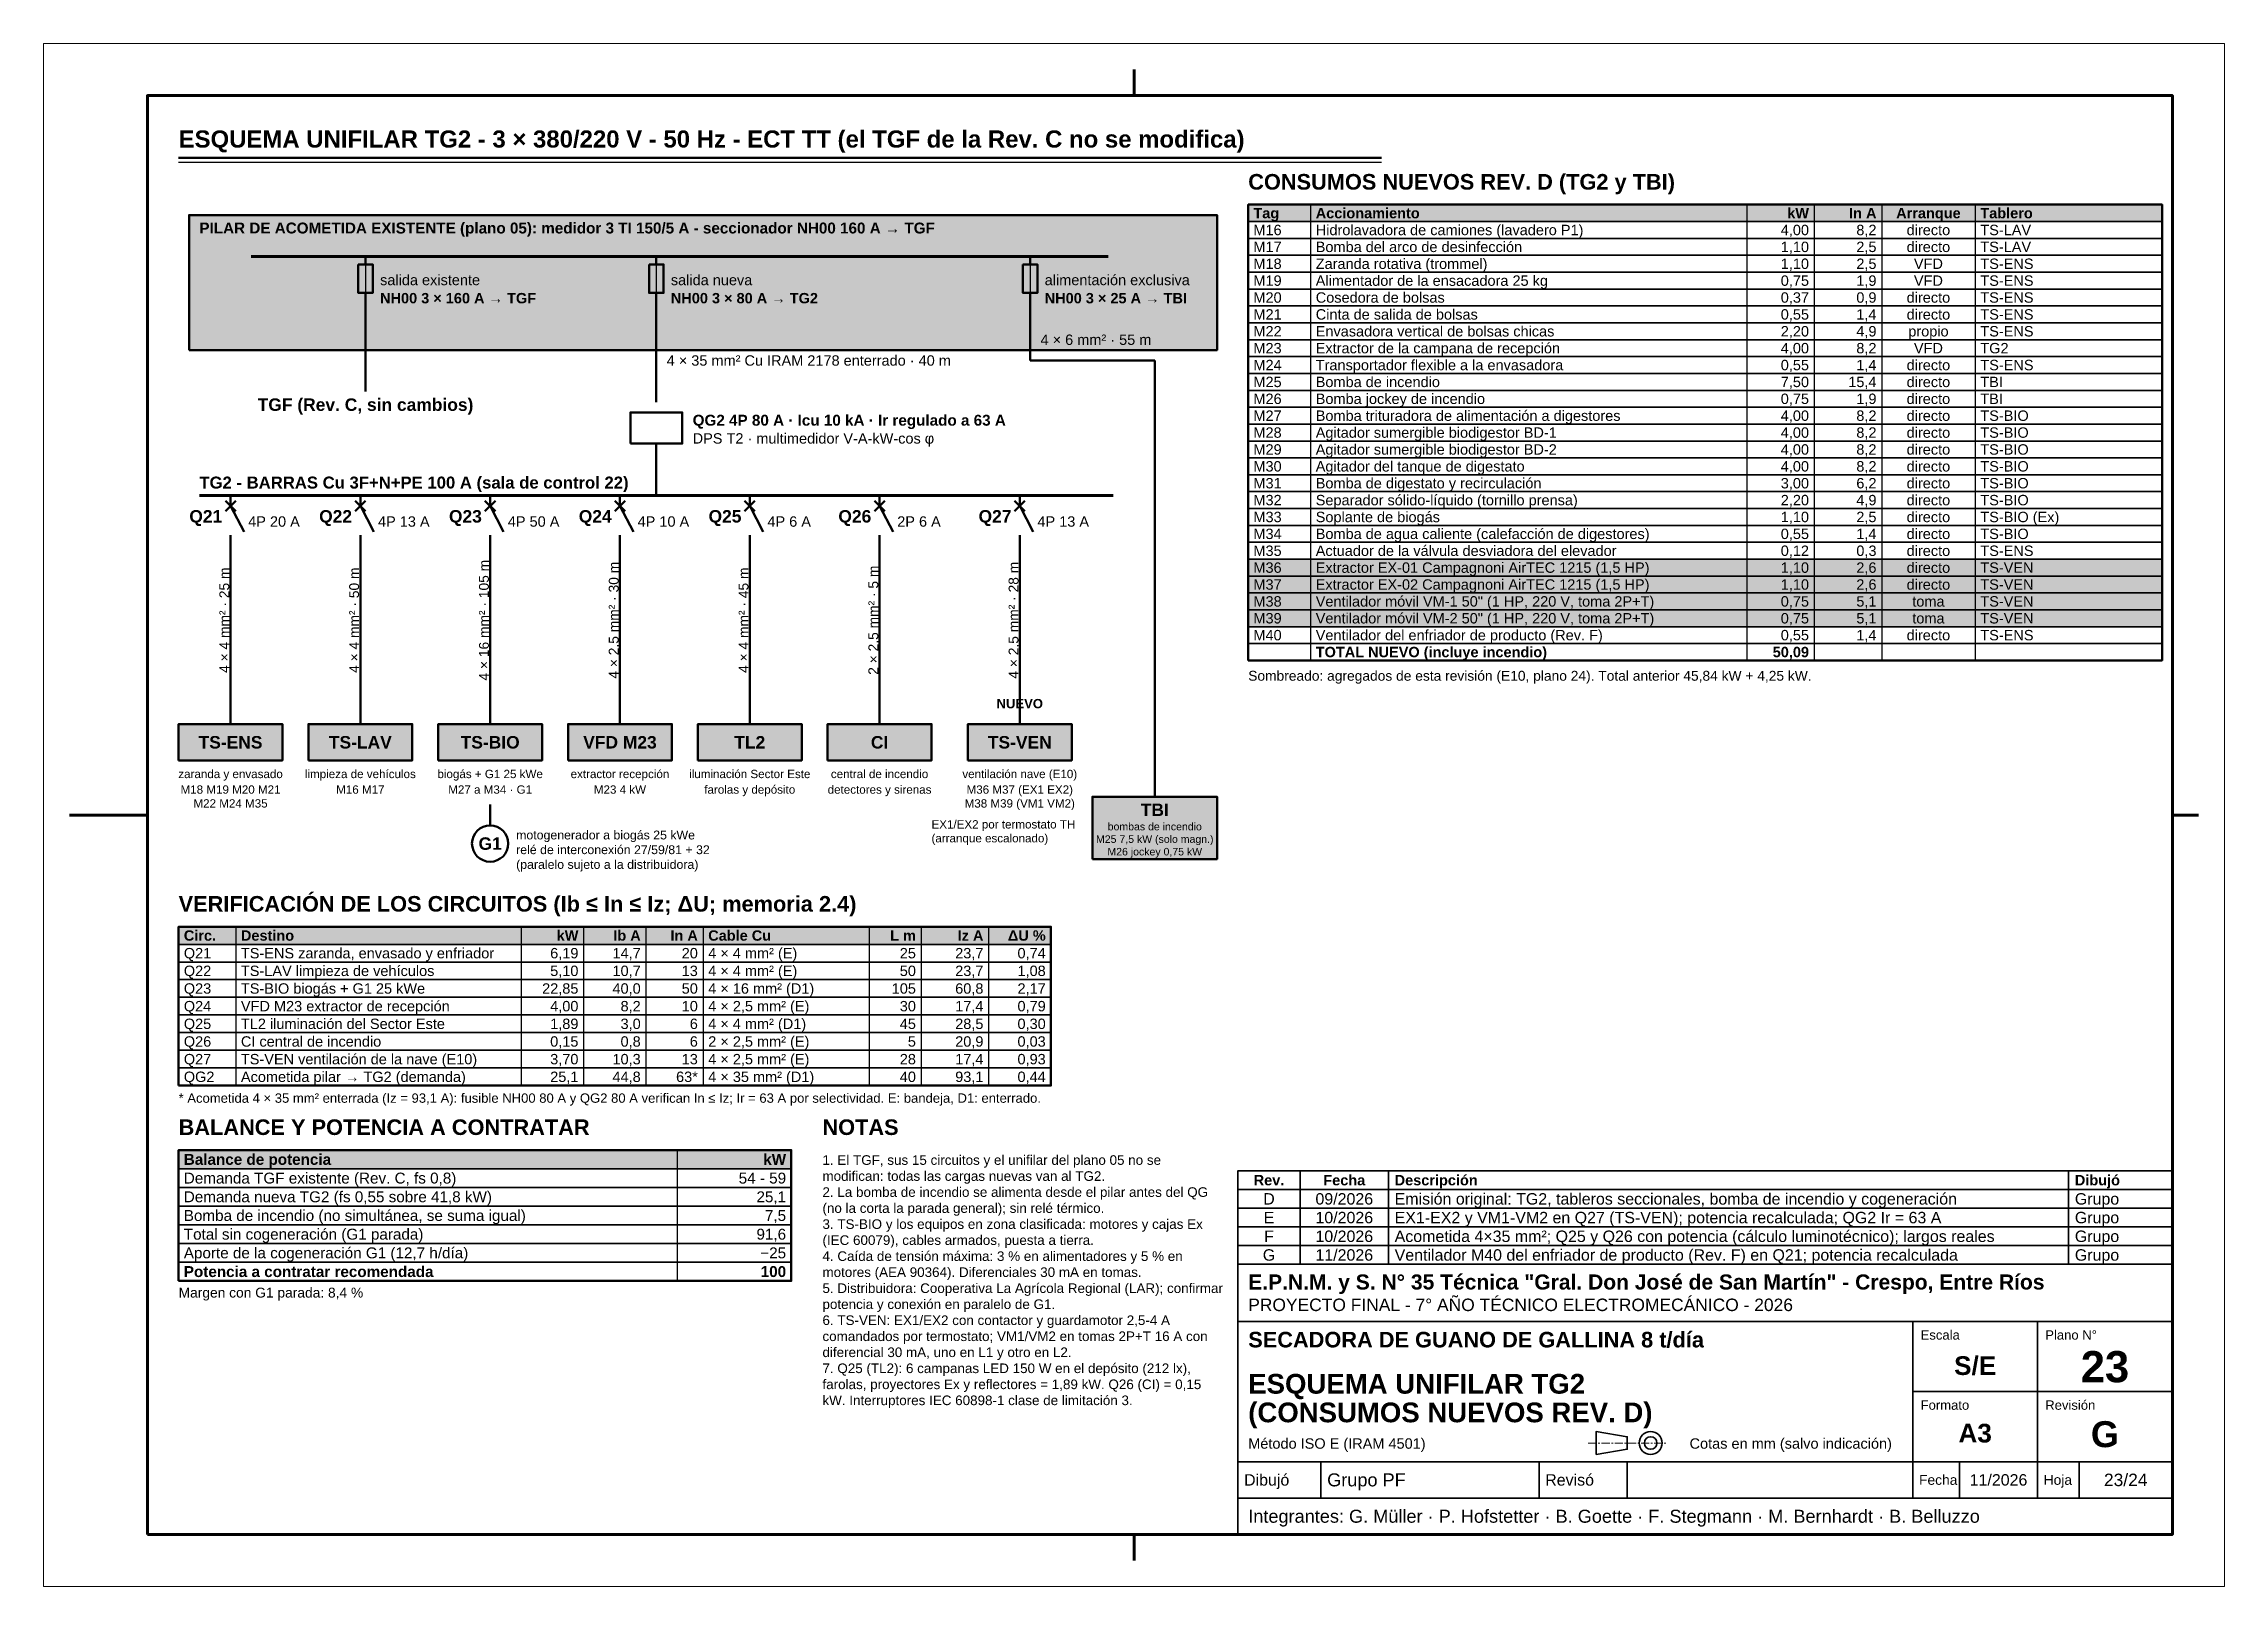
# Model space of a CAD drawing. Header units: millimetres. Extents: x 0 to 420, y 0 to 297.
import ezdxf
from ezdxf.enums import TextEntityAlignment as Align

# ---------------------------------------------------------------- set-up
doc = ezdxf.new("R2010")
doc.units = ezdxf.units.MM
doc.header["$LTSCALE"] = 0.5
doc.linetypes.add('CENTER', pattern=[5.08, 3.175, -0.635, 0.635, -0.635])
for name, color, linetype, lineweight in [('CONTORNO', 7, 'CONTINUOUS', 50), ('EJES', 1, 'CENTER', 18), ('FINO', 7, 'CONTINUOUS', 25), ('HOJA', 8, 'CONTINUOUS', 13), ('RECUADRO', 7, 'CONTINUOUS', 70), ('RELLENO', 9, 'CONTINUOUS', 13), ('ROTULO', 7, 'CONTINUOUS', 35), ('TEXTO', 7, 'CONTINUOUS', 25)]:
    doc.layers.add(name, color=color, linetype=linetype, lineweight=lineweight)
doc.styles.add('NEGRITA', font='arialbd.ttf')
doc.styles.get("Standard").update_dxf_attribs({"font": 'arial.ttf'})

msp = doc.modelspace()

# ---------------------------------------------------------------- texts
at = {"layer": 'ROTULO', "style": 'NEGRITA'}
for s, height, p in [('Rev.', 2, (236, 78.2)), ('Fecha', 2, (250.5, 78.2)), ('S/E', 3.6, (372, 42.5)), ('23', 6, (397, 42.3)), ('A3', 3.6, (372, 29.5)), ('G', 5, (397, 29.3))]:
    msp.add_text(s, height=height, dxfattribs=at).set_placement(p, align=Align.MIDDLE_CENTER)
at = {"layer": 'ROTULO'}
for s, height, p in [('D', 2.2, (236, 74.6)), ('09/2026', 2.2, (250.5, 74.6)), ('E', 2.2, (236, 71)), ('10/2026', 2.2, (250.5, 71)), ('F', 2.2, (236, 67.4)), ('10/2026', 2.2, (250.5, 67.4)), ('G', 2.2, (236, 63.8)), ('11/2026', 2.2, (250.5, 63.8)), ('11/2026', 2.2, (376.5, 20.5)), ('23/24', 2.4, (401, 20.5))]:
    msp.add_text(s, height=height, dxfattribs=at).set_placement(p, align=Align.MIDDLE_CENTER)
at = {"layer": 'ROTULO', "style": 'NEGRITA'}
for s, height, p in [('Descripción', 2, (260.2, 78.2)), ('Dibujó', 2, (391.2, 78.2)), ('E.P.N.M. y S. N° 35 Técnica "Gral. Don José de San Martín" - Crespo, Entre Ríos', 2.9, (232, 58.6)), ('SECADORA DE GUANO DE GALLINA 8 t/día', 3, (232, 47.5)), ('ESQUEMA UNIFILAR TG2', 3.8, (232, 39)), ('(CONSUMOS NUEVOS REV. D)', 3.8, (232, 33.49))]:
    msp.add_text(s, height=height, dxfattribs=at).set_placement(p, align=Align.MIDDLE_LEFT)
at = {"layer": 'ROTULO'}
for s, height, p in [('Emisión original: TG2, tableros seccionales, bomba de incendio y cogeneración', 2.2, (260.2, 74.6)), ('Grupo', 2.2, (391.2, 74.6)), ('EX1-EX2 y VM1-VM2 en Q27 (TS-VEN); potencia recalculada; QG2 Ir = 63 A', 2.2, (260.2, 71)), ('Grupo', 2.2, (391.2, 71)), ('Acometida 4×35 mm²; Q25 y Q26 con potencia (cálculo luminotécnico); largos reales', 2.2, (260.2, 67.4)), ('Grupo', 2.2, (391.2, 67.4)), ('Ventilador M40 del enfriador de producto (Rev. F) en Q21; potencia recalculada', 2.2, (260.2, 63.8)), ('Grupo', 2.2, (391.2, 63.8)), ('PROYECTO FINAL - 7° AÑO TÉCNICO ELECTROMECÁNICO - 2026', 2.4, (232, 54.2)), ('Método ISO E (IRAM 4501)', 2, (232, 27.5)), ('Cotas en mm (salvo indicación)', 2, (317, 27.5)), ('Dibujó', 2.2, (231.2, 20.5)), ('Grupo PF', 2.5, (247.2, 20.5)), ('Revisó', 2.2, (289.2, 20.5)), ('Fecha', 1.9, (361.2, 20.5)), ('Hoja', 1.9, (385.2, 20.5)), ('Integrantes: G. Müller · P. Hofstetter · B. Goette · F. Stegmann · M. Bernhardt · B. Belluzzo', 2.5, (232, 13.5))]:
    msp.add_text(s, height=height, dxfattribs=at).set_placement(p, align=Align.MIDDLE_LEFT)
for s, p in [('Escala', (361.5, 49.3)), ('Plano N°', (385.5, 49.3)), ('Formato', (361.5, 35.8)), ('Revisión', (385.5, 35.8))]:
    msp.add_text(s, height=1.8, dxfattribs=at).set_placement(p, align=Align.TOP_LEFT)
at = {"layer": 'TEXTO', "style": 'NEGRITA'}
for s, height, p in [('ESQUEMA UNIFILAR TG2 - 3 × 380/220 V - 50 Hz - ECT TT (el TGF de la Rev. C no se modifica)', 3.3, (26, 276)), ('CONSUMOS NUEVOS REV. D (TG2 y TBI)', 3, (232, 268)), ('VERIFICACIÓN DE LOS CIRCUITOS (Ib ≤ In ≤ Iz; ΔU; memoria 2.4)', 3, (26, 129)), ('BALANCE Y POTENCIA A CONTRATAR', 3, (26, 86)), ('NOTAS', 3, (150, 86))]:
    msp.add_text(s, height=height, dxfattribs=at).set_placement(p, align=Align.BOTTOM_LEFT)
for s, height, p in [('Tag', 2, (233, 264.375)), ('Accionamiento', 2, (245, 264.375)), ('Tablero', 2, (373, 264.375)), ('PILAR DE ACOMETIDA EXISTENTE (plano 05): medidor 3 TI 150/5 A - seccionador NH00 160 A → TGF', 2.1, (30, 261.5)), ('NH00 3 × 160 A → TGF', 2, (64.8, 248)), ('NH00 3 × 80 A → TG2', 2, (120.8, 248)), ('NH00 3 × 25 A → TBI', 2, (192.8, 248)), ('QG2 4P 80 A · Icu 10 kA · Ir regulado a 63 A', 2.1, (125, 224.5)), ('TG2 - BARRAS Cu 3F+N+PE 100 A (sala de control 22)', 2.3, (30, 212.5)), ('TOTAL NUEVO (incluye incendio)', 2, (245, 179.875)), ('Circ.', 2, (27, 125.3)), ('Destino', 2, (38, 125.3)), ('Cable Cu', 2, (128, 125.3)), ('Balance de potencia', 2.1, (27, 82.2)), ('Potencia a contratar recomendada', 2.1, (27, 60.6))]:
    msp.add_text(s, height=height, dxfattribs=at).set_placement(p, align=Align.MIDDLE_LEFT)
for s, height, p in [('kW', 2, (340, 264.375)), ('In A', 2, (353, 264.375)), ('Q21', 2.4, (34.4, 206)), ('Q22', 2.4, (59.4, 206)), ('Q23', 2.4, (84.4, 206)), ('Q24', 2.4, (109.4, 206)), ('Q25', 2.4, (134.4, 206)), ('Q26', 2.4, (159.4, 206)), ('Q27', 2.4, (186.4, 206)), ('50,09', 2, (340, 179.875)), ('kW', 2, (103, 125.3)), ('Ib A', 2, (115, 125.3)), ('In A', 2, (126, 125.3)), ('L m', 2, (168, 125.3)), ('Iz A', 2, (181, 125.3)), ('ΔU %', 2, (193, 125.3)), ('kW', 2.1, (143, 82.2)), ('100', 2.1, (143, 60.6))]:
    msp.add_text(s, height=height, dxfattribs=at).set_placement(p, align=Align.MIDDLE_RIGHT)
for s, height, p in [('Arranque', 2, (363, 264.375)), ('TGF (Rev. C, sin cambios)', 2.4, (62, 227.5)), ('TS-ENS', 2.4, (36, 162.5)), ('TS-LAV', 2.4, (61, 162.5)), ('TS-BIO', 2.4, (86, 162.5)), ('VFD M23', 2.4, (111, 162.5)), ('TL2', 2.4, (136, 162.5)), ('CI', 2.4, (161, 162.5)), ('TS-VEN', 2.4, (188, 162.5)), ('TBI', 2.4, (214, 149.5)), ('G1', 2.4, (86, 143))]:
    msp.add_text(s, height=height, dxfattribs=at).set_placement(p, align=Align.MIDDLE_CENTER)
at = {"layer": 'TEXTO'}
for s, height, p in [('M16', 2, (233, 261.125)), ('Hidrolavadora de camiones (lavadero P1)', 2, (245, 261.125)), ('TS-LAV', 2, (373, 261.125)), ('M17', 2, (233, 257.875)), ('Bomba del arco de desinfección', 2, (245, 257.875)), ('TS-LAV', 2, (373, 257.875)), ('salida existente', 2, (64.8, 251.5)), ('salida nueva', 2, (120.8, 251.5)), ('alimentación exclusiva', 2, (192.8, 251.5)), ('M18', 2, (233, 254.625)), ('M19', 2, (233, 251.375)), ('Alimentador de la ensacadora 25 kg', 2, (245, 251.375)), ('Zaranda rotativa (trommel)', 2, (245, 254.625)), ('TS-ENS', 2, (373, 254.625)), ('TS-ENS', 2, (373, 251.375)), ('M20', 2, (233, 248.125)), ('Cosedora de bolsas', 2, (245, 248.125)), ('TS-ENS', 2, (373, 248.125)), ('M21', 2, (233, 244.875)), ('Cinta de salida de bolsas', 2, (245, 244.875)), ('TS-ENS', 2, (373, 244.875)), ('4 × 6 mm² · 55 m', 2, (192, 240)), ('M22', 2, (233, 241.625)), ('M23', 2, (233, 238.375)), ('Envasadora vertical de bolsas chicas', 2, (245, 241.625)), ('Extractor de la campana de recepción', 2, (245, 238.375)), ('TS-ENS', 2, (373, 241.625)), ('TG2', 2, (373, 238.375)), ('4 × 35 mm² Cu IRAM 2178 enterrado · 40 m', 2, (120, 236)), ('M24', 2, (233, 235.125)), ('Transportador flexible a la envasadora', 2, (245, 235.125)), ('TS-ENS', 2, (373, 235.125)), ('M25', 2, (233, 231.875)), ('Bomba de incendio', 2, (245, 231.875)), ('TBI', 2, (373, 231.875)), ('M26', 2, (233, 228.625)), ('Bomba jockey de incendio', 2, (245, 228.625)), ('TBI', 2, (373, 228.625)), ('M27', 2, (233, 225.375)), ('M28', 2, (233, 222.125)), ('Agitador sumergible biodigestor BD-1', 2, (245, 222.125)), ('Bomba trituradora de alimentación a digestores', 2, (245, 225.375)), ('TS-BIO', 2, (373, 225.375)), ('TS-BIO', 2, (373, 222.125)), ('DPS T2 · multimedidor V-A-kW-cos φ', 2, (125, 221)), ('M29', 2, (233, 218.875)), ('Agitador sumergible biodigestor BD-2', 2, (245, 218.875)), ('TS-BIO', 2, (373, 218.875)), ('M30', 2, (233, 215.625)), ('Agitador del tanque de digestato', 2, (245, 215.625)), ('TS-BIO', 2, (373, 215.625)), ('M31', 2, (233, 212.375)), ('M32', 2, (233, 209.125)), ('Separador sólido-líquido (tornillo prensa)', 2, (245, 209.125)), ('Bomba de digestato y recirculación', 2, (245, 212.375)), ('TS-BIO', 2, (373, 212.375)), ('TS-BIO', 2, (373, 209.125)), ('4P 20 A', 2, (39.4, 205)), ('4P 13 A', 2, (64.4, 205)), ('4P 50 A', 2, (89.4, 205)), ('4P 10 A', 2, (114.4, 205)), ('4P 6 A', 2, (139.4, 205)), ('2P 6 A', 2, (164.4, 205)), ('4P 13 A', 2, (191.4, 205)), ('M33', 2, (233, 205.875)), ('Soplante de biogás', 2, (245, 205.875)), ('TS-BIO (Ex)', 2, (373, 205.875)), ('M34', 2, (233, 202.625)), ('Bomba de agua caliente (calefacción de digestores)', 2, (245, 202.625)), ('TS-BIO', 2, (373, 202.625)), ('M35', 2, (233, 199.375)), ('Actuador de la válvula desviadora del elevador', 2, (245, 199.375)), ('TS-ENS', 2, (373, 199.375)), ('M36', 2, (233, 196.125)), ('M37', 2, (233, 192.875)), ('Extractor EX-01 Campagnoni AirTEC 1215 (1,5 HP)', 2, (245, 196.125)), ('Extractor EX-02 Campagnoni AirTEC 1215 (1,5 HP)', 2, (245, 192.875)), ('TS-VEN', 2, (373, 196.125)), ('TS-VEN', 2, (373, 192.875)), ('M38', 2, (233, 189.625)), ('Ventilador móvil VM-1 50" (1 HP, 220 V, toma 2P+T)', 2, (245, 189.625)), ('TS-VEN', 2, (373, 189.625)), ('M39', 2, (233, 186.375)), ('Ventilador móvil VM-2 50" (1 HP, 220 V, toma 2P+T)', 2, (245, 186.375)), ('TS-VEN', 2, (373, 186.375)), ('M40', 2, (233, 183.125)), ('Ventilador del enfriador de producto (Rev. F)', 2, (245, 183.125)), ('TS-ENS', 2, (373, 183.125)), ('Q21', 2, (27, 121.9)), ('TS-ENS zaranda, envasado y enfriador', 2, (38, 121.9)), ('4 × 4 mm² (E)', 2, (128, 121.9)), ('Q22', 2, (27, 118.5)), ('TS-LAV limpieza de vehículos', 2, (38, 118.5)), ('4 × 4 mm² (E)', 2, (128, 118.5)), ('Q23', 2, (27, 115.1)), ('TS-BIO biogás + G1 25 kWe', 2, (38, 115.1)), ('4 × 16 mm² (D1)', 2, (128, 115.1)), ('Q24', 2, (27, 111.7)), ('Q25', 2, (27, 108.3)), ('VFD M23 extractor de recepción', 2, (38, 111.7)), ('TL2 iluminación del Sector Este', 2, (38, 108.3)), ('4 × 2,5 mm² (E)', 2, (128, 111.7)), ('4 × 4 mm² (D1)', 2, (128, 108.3)), ('Q26', 2, (27, 104.9)), ('CI central de incendio', 2, (38, 104.9)), ('2 × 2,5 mm² (E)', 2, (128, 104.9)), ('Q27', 2, (27, 101.5)), ('TS-VEN ventilación de la nave (E10)', 2, (38, 101.5)), ('4 × 2,5 mm² (E)', 2, (128, 101.5)), ('QG2', 2, (27, 98.1)), ('Acometida pilar → TG2 (demanda)', 2, (38, 98.1)), ('4 × 35 mm² (D1)', 2, (128, 98.1)), ('Demanda TGF existente (Rev. C, fs 0,8)', 2.1, (27, 78.6)), ('Demanda nueva TG2 (fs 0,55 sobre 41,8 kW)', 2.1, (27, 75)), ('Bomba de incendio (no simultánea, se suma igual)', 2.1, (27, 71.4)), ('Total sin cogeneración (G1 parada)', 2.1, (27, 67.8)), ('Aporte de la cogeneración G1 (12,7 h/día)', 2.1, (27, 64.2))]:
    msp.add_text(s, height=height, dxfattribs=at).set_placement(p, align=Align.MIDDLE_LEFT)
for s, height, p in [('4,00', 2, (340, 261.125)), ('8,2', 2, (353, 261.125)), ('1,10', 2, (340, 257.875)), ('2,5', 2, (353, 257.875)), ('0,75', 2, (340, 251.375)), ('1,10', 2, (340, 254.625)), ('2,5', 2, (353, 254.625)), ('1,9', 2, (353, 251.375)), ('0,37', 2, (340, 248.125)), ('0,9', 2, (353, 248.125)), ('0,55', 2, (340, 244.875)), ('1,4', 2, (353, 244.875)), ('4,00', 2, (340, 238.375)), ('2,20', 2, (340, 241.625)), ('4,9', 2, (353, 241.625)), ('8,2', 2, (353, 238.375)), ('0,55', 2, (340, 235.125)), ('1,4', 2, (353, 235.125)), ('7,50', 2, (340, 231.875)), ('15,4', 2, (353, 231.875)), ('0,75', 2, (340, 228.625)), ('1,9', 2, (353, 228.625)), ('4,00', 2, (340, 225.375)), ('4,00', 2, (340, 222.125)), ('8,2', 2, (353, 225.375)), ('8,2', 2, (353, 222.125)), ('4,00', 2, (340, 218.875)), ('8,2', 2, (353, 218.875)), ('4,00', 2, (340, 215.625)), ('8,2', 2, (353, 215.625)), ('3,00', 2, (340, 212.375)), ('2,20', 2, (340, 209.125)), ('4,9', 2, (353, 209.125)), ('6,2', 2, (353, 212.375)), ('1,10', 2, (340, 205.875)), ('2,5', 2, (353, 205.875)), ('0,55', 2, (340, 202.625)), ('1,4', 2, (353, 202.625)), ('0,12', 2, (340, 199.375)), ('0,3', 2, (353, 199.375)), ('1,10', 2, (340, 196.125)), ('1,10', 2, (340, 192.875)), ('2,6', 2, (353, 196.125)), ('2,6', 2, (353, 192.875)), ('0,75', 2, (340, 189.625)), ('5,1', 2, (353, 189.625)), ('0,75', 2, (340, 186.375)), ('5,1', 2, (353, 186.375)), ('0,55', 2, (340, 183.125)), ('1,4', 2, (353, 183.125)), ('6,19', 2, (103, 121.9)), ('14,7', 2, (115, 121.9)), ('20', 2, (126, 121.9)), ('25', 2, (168, 121.9)), ('23,7', 2, (181, 121.9)), ('0,74', 2, (193, 121.9)), ('5,10', 2, (103, 118.5)), ('10,7', 2, (115, 118.5)), ('13', 2, (126, 118.5)), ('50', 2, (168, 118.5)), ('23,7', 2, (181, 118.5)), ('1,08', 2, (193, 118.5)), ('22,85', 2, (103, 115.1)), ('40,0', 2, (115, 115.1)), ('50', 2, (126, 115.1)), ('105', 2, (168, 115.1)), ('60,8', 2, (181, 115.1)), ('2,17', 2, (193, 115.1)), ('4,00', 2, (103, 111.7)), ('1,89', 2, (103, 108.3)), ('3,0', 2, (115, 108.3)), ('8,2', 2, (115, 111.7)), ('10', 2, (126, 111.7)), ('6', 2, (126, 108.3)), ('45', 2, (168, 108.3)), ('30', 2, (168, 111.7)), ('28,5', 2, (181, 108.3)), ('17,4', 2, (181, 111.7)), ('0,79', 2, (193, 111.7)), ('0,30', 2, (193, 108.3)), ('0,15', 2, (103, 104.9)), ('0,8', 2, (115, 104.9)), ('6', 2, (126, 104.9)), ('5', 2, (168, 104.9)), ('20,9', 2, (181, 104.9)), ('0,03', 2, (193, 104.9)), ('3,70', 2, (103, 101.5)), ('10,3', 2, (115, 101.5)), ('13', 2, (126, 101.5)), ('28', 2, (168, 101.5)), ('17,4', 2, (181, 101.5)), ('0,93', 2, (193, 101.5)), ('25,1', 2, (103, 98.1)), ('44,8', 2, (115, 98.1)), ('63*', 2, (126, 98.1)), ('40', 2, (168, 98.1)), ('93,1', 2, (181, 98.1)), ('0,44', 2, (193, 98.1)), ('54 - 59', 2.1, (143, 78.6)), ('25,1', 2.1, (143, 75)), ('7,5', 2.1, (143, 71.4)), ('91,6', 2.1, (143, 67.8)), ('−25', 2.1, (143, 64.2))]:
    msp.add_text(s, height=height, dxfattribs=at).set_placement(p, align=Align.MIDDLE_RIGHT)
for s, p in [('directo', (363, 261.125)), ('directo', (363, 257.875)), ('VFD', (363, 254.625)), ('VFD', (363, 251.375)), ('directo', (363, 248.125)), ('directo', (363, 244.875)), ('propio', (363, 241.625)), ('directo', (363, 235.125)), ('VFD', (363, 238.375)), ('directo', (363, 231.875)), ('directo', (363, 228.625)), ('directo', (363, 225.375)), ('directo', (363, 222.125)), ('directo', (363, 218.875)), ('directo', (363, 215.625)), ('directo', (363, 212.375)), ('directo', (363, 209.125)), ('directo', (363, 205.875)), ('directo', (363, 202.625)), ('directo', (363, 199.375)), ('directo', (363, 196.125)), ('directo', (363, 192.875)), ('toma', (363, 189.625)), ('toma', (363, 186.375)), ('directo', (363, 183.125))]:
    msp.add_text(s, height=2, dxfattribs=at).set_placement(p, align=Align.MIDDLE_CENTER)
for s, p in [('4 × 16 mm² · 105 m', (84.8, 186)), ('4 × 4 mm² · 25 m', (34.8, 186)), ('4 × 4 mm² · 50 m', (59.8, 186)), ('4 × 2,5 mm² · 30 m', (109.8, 186)), ('4 × 4 mm² · 45 m', (134.8, 186)), ('2 × 2,5 mm² · 5 m', (159.8, 186)), ('4 × 2,5 mm² · 28 m', (186.8, 186))]:
    msp.add_text(s, height=1.9, rotation=90, dxfattribs=at).set_placement(p, align=Align.MIDDLE_CENTER)
for s, height, p in [('Sombreado: agregados de esta revisión (E10, plano 24). Total anterior 45,84 kW + 4,25 kW.', 1.9, (232, 176.25)), ('* Acometida 4 × 35 mm² enterrada (Iz = 93,1 A): fusible NH00 80 A y QG2 80 A verifican In ≤ Iz; Ir = 63 A por selectividad. E: bandeja, D1: enterrado.', 1.8, (26, 94.9)), ('Margen con G1 parada: 8,4 %', 1.9, (26, 57.5))]:
    msp.add_text(s, height=height, dxfattribs=at).set_placement(p, align=Align.TOP_LEFT)
at = {"layer": 'TEXTO', "true_color": 0x0b8a43, "style": 'NEGRITA'}
msp.add_text('NUEVO', height=1.8, dxfattribs=at).set_placement((188, 168.5), align=Align.BOTTOM_CENTER)
at = {"layer": 'TEXTO'}
for s, p in [('zaranda y envasado', (36, 157.2)), ('limpieza de vehículos', (61, 157.2)), ('biogás + G1 25 kWe', (86, 157.2)), ('extractor recepción', (111, 157.2)), ('iluminación Sector Este', (136, 157.2)), ('central de incendio', (161, 157.2)), ('ventilación nave (E10)', (188, 157.2)), ('M16 M17', (61, 154.2)), ('M27 a M34 · G1', (86, 154.2)), ('M23 4 kW', (111, 154.2)), ('farolas y depósito', (136, 154.2)), ('detectores y sirenas', (161, 154.2))]:
    msp.add_text(s, height=1.6, dxfattribs=at).set_placement(p, align=Align.TOP_CENTER)
for s, insert, char_height, attachment_point in [('M18 M19 M20 M21\\PM22 M24 M35', (36, 154.2), 1.6, 2), ('M36 M37 (EX1 EX2)\\PM38 M39 (VM1 VM2)', (188, 154.2), 1.6, 2), ('EX1/EX2 por termostato TH\\P(arranque escalonado)', (171, 147.5), 1.6, 1), ('bombas de incendio\\PM25 7,5 kW (solo magn.)\\PM26 jockey 0,75 kW', (214, 147), 1.45, 2), ('motogenerador a biogás 25 kWe\\Prelé de interconexión 27/59/81 + 32\\P(paralelo sujeto a la distribuidora)', (91, 145.5), 1.7, 1)]:
    msp.add_mtext(s, dxfattribs=dict(at, insert=insert, char_height=char_height, attachment_point=attachment_point))
at = {"layer": 'TEXTO', "insert": (150, 83), "char_height": 1.85, "width": 77, "attachment_point": 1}
msp.add_mtext('1. El TGF, sus 15 circuitos y el unifilar del plano 05 no se modifican: todas las cargas nuevas van al TG2.\\P2. La bomba de incendio se alimenta desde el pilar antes del QG (no la corta la parada general); sin relé térmico.\\P3. TS-BIO y los equipos en zona clasificada: motores y cajas Ex (IEC 60079), cables armados, puesta a tierra.\\P4. Caída de tensión máxima: 3 % en alimentadores y 5 % en motores (AEA 90364). Diferenciales 30 mA en tomas.\\P5. Distribuidora: Cooperativa La Agrícola Regional (LAR); confirmar potencia y conexión en paralelo de G1.\\P6. TS-VEN: EX1/EX2 con contactor y guardamotor 2,5-4 A comandados por termostato; VM1/VM2 en tomas 2P+T 16 A con diferencial 30 mA, uno en L1 y otro en L2.\\P7. Q25 (TL2): 6 campanas LED 150 W en el depósito (212 lx), farolas, proyectores Ex y reflectores = 1,89 kW. Q26 (CI) = 0,15 kW. Interruptores IEC 60898-1 clase de limitación 3.', dxfattribs=at)

# ---------------------------------------------------------------- hatches: boundary and pattern name
at = {"layer": 'RELLENO', "true_color": 0xe2e8ee}
for points in [[(232, 262.75), (408, 262.75), (408, 266), (232, 266)], [(26, 123.6), (194, 123.6), (194, 127), (26, 127)], [(26, 80.4), (144, 80.4), (144, 84), (26, 84)]]:
    msp.add_hatch(color=7, dxfattribs=at).paths.add_polyline_path(points)
at = {"layer": 'RELLENO', "true_color": 0xf5f5f5}
msp.add_hatch(color=7, dxfattribs=at).paths.add_polyline_path([(28, 238), (226, 238), (226, 264), (28, 264)])
at = {"layer": 'RELLENO', "true_color": 0xe1f0e4}
for points in [[(232, 194.5), (408, 194.5), (408, 197.75), (232, 197.75)], [(232, 191.25), (408, 191.25), (408, 194.5), (232, 194.5)], [(232, 188), (408, 188), (408, 191.25), (232, 191.25)], [(232, 184.75), (408, 184.75), (408, 188), (232, 188)], [(178, 159), (198, 159), (198, 166), (178, 166)]]:
    msp.add_hatch(color=7, dxfattribs=at).paths.add_polyline_path(points)
at = {"layer": 'RELLENO', "true_color": 0xebf1f5}
for points in [[(26, 159), (46, 159), (46, 166), (26, 166)], [(51, 159), (71, 159), (71, 166), (51, 166)], [(101, 159), (121, 159), (121, 166), (101, 166)], [(126, 159), (146, 159), (146, 166), (126, 166)], [(151, 159), (171, 159), (171, 166), (151, 166)]]:
    msp.add_hatch(color=7, dxfattribs=at).paths.add_polyline_path(points)
at = {"layer": 'RELLENO', "true_color": 0xfff3cd}
msp.add_hatch(color=7, dxfattribs=at).paths.add_polyline_path([(76, 159), (96, 159), (96, 166), (76, 166)])
at = {"layer": 'RELLENO', "true_color": 0xf8dcde}
msp.add_hatch(color=7, dxfattribs=at).paths.add_polyline_path([(202, 140), (226, 140), (226, 152), (202, 152)])

# ---------------------------------------------------------------- linework, layer by layer
at = {"layer": 'CONTORNO'}
for p, q in [((26, 275), (257.66, 275)), ((62, 256), (62, 254.5)), ((118, 256), (118, 254.5)), ((190, 256), (190, 254.5)), ((62, 249), (62, 246)), ((118, 249), (118, 246)), ((190, 249), (190, 246)), ((62, 246), (62, 230)), ((118, 246), (118, 228)), ((190, 246), (190, 236)), ((190, 236), (214, 236)), ((214, 236), (214, 152)), ((118, 220), (118, 211)), ((36, 210), (36, 208)), ((61, 210), (61, 208)), ((86, 210), (86, 208)), ((111, 210), (111, 208)), ((118, 211), (118, 210)), ((136, 210), (136, 208)), ((161, 210), (161, 208)), ((188, 210), (188, 208)), ((35, 209), (37, 207)), ((35, 207), (37, 209)), ((36, 208), (38.6, 203)), ((60, 209), (62, 207)), ((60, 207), (62, 209)), ((61, 208), (63.6, 203)), ((85, 209), (87, 207)), ((85, 207), (87, 209)), ((86, 208), (88.6, 203)), ((110, 209), (112, 207)), ((110, 207), (112, 209)), ((111, 208), (113.6, 203)), ((135, 209), (137, 207)), ((135, 207), (137, 209)), ((136, 208), (138.6, 203)), ((160, 209), (162, 207)), ((160, 207), (162, 209)), ((161, 208), (163.6, 203)), ((187, 209), (189, 207)), ((187, 207), (189, 209)), ((188, 208), (190.6, 203)), ((36, 202.4), (36, 201)), ((61, 202.4), (61, 201)), ((86, 202.4), (86, 201)), ((111, 202.4), (111, 201)), ((136, 202.4), (136, 201)), ((161, 202.4), (161, 201)), ((188, 202.4), (188, 201)), ((36, 201), (36, 166)), ((61, 201), (61, 166)), ((86, 201), (86, 166)), ((111, 201), (111, 166)), ((136, 201), (136, 166)), ((161, 201), (161, 166)), ((188, 201), (188, 166)), ((86, 150.5), (86, 146.5))]:
    msp.add_line(p, q, dxfattribs=at)
at = {"layer": 'CONTORNO', "lineweight": 70}
msp.add_line((40, 256), (205, 256), dxfattribs=at)
at = {"layer": 'CONTORNO', "lineweight": 140}
msp.add_line((30, 210), (206, 210), dxfattribs=at)
at = {"layer": 'CONTORNO'}
for points in [[(232, 178.25), (408, 178.25), (408, 266), (232, 266)], [(28, 238), (226, 238), (226, 264), (28, 264)], [(60.6, 254.5), (63.4, 254.5), (63.4, 249), (60.6, 249)], [(116.6, 254.5), (119.4, 254.5), (119.4, 249), (116.6, 249)], [(188.6, 254.5), (191.4, 254.5), (191.4, 249), (188.6, 249)], [(113, 220), (123, 220), (123, 226), (113, 226)], [(26, 159), (46, 159), (46, 166), (26, 166)], [(51, 159), (71, 159), (71, 166), (51, 166)], [(76, 159), (96, 159), (96, 166), (76, 166)], [(101, 159), (121, 159), (121, 166), (101, 166)], [(126, 159), (146, 159), (146, 166), (126, 166)], [(151, 159), (171, 159), (171, 166), (151, 166)], [(178, 159), (198, 159), (198, 166), (178, 166)], [(202, 140), (226, 140), (226, 152), (202, 152)], [(26, 96.4), (194, 96.4), (194, 127), (26, 127)], [(26, 58.8), (144, 58.8), (144, 84), (26, 84)]]:
    msp.add_lwpolyline(points, close=True, dxfattribs=at)
msp.add_circle((86, 143), 3.5, dxfattribs=at)
at = {"layer": 'EJES'}
msp.add_line((297.5, 27.6), (312.5, 27.6), dxfattribs=at)
at = {"layer": 'FINO'}
for p, q in [((26, 274.2), (257.66, 274.2)), ((244, 266), (244, 178.25)), ((328, 266), (328, 178.25)), ((341, 266), (341, 178.25)), ((354, 266), (354, 178.25)), ((372, 266), (372, 178.25)), ((62, 254.5), (62, 249)), ((118, 254.5), (118, 249)), ((190, 254.5), (190, 249)), ((37, 127), (37, 96.4)), ((92, 127), (92, 96.4)), ((104, 127), (104, 96.4)), ((116, 127), (116, 96.4)), ((127, 127), (127, 96.4)), ((159, 127), (159, 96.4)), ((169, 127), (169, 96.4)), ((182, 127), (182, 96.4)), ((122, 84), (122, 58.8))]:
    msp.add_line(p, q, dxfattribs=at)
for points in [[(232, 262.75), (408, 262.75), (408, 266), (232, 266)], [(232, 259.5), (408, 259.5), (408, 262.75), (232, 262.75)], [(232, 256.25), (408, 256.25), (408, 259.5), (232, 259.5)], [(232, 253), (408, 253), (408, 256.25), (232, 256.25)], [(232, 249.75), (408, 249.75), (408, 253), (232, 253)], [(232, 246.5), (408, 246.5), (408, 249.75), (232, 249.75)], [(232, 243.25), (408, 243.25), (408, 246.5), (232, 246.5)], [(232, 240), (408, 240), (408, 243.25), (232, 243.25)], [(232, 236.75), (408, 236.75), (408, 240), (232, 240)], [(232, 233.5), (408, 233.5), (408, 236.75), (232, 236.75)], [(232, 230.25), (408, 230.25), (408, 233.5), (232, 233.5)], [(232, 227), (408, 227), (408, 230.25), (232, 230.25)], [(232, 223.75), (408, 223.75), (408, 227), (232, 227)], [(232, 220.5), (408, 220.5), (408, 223.75), (232, 223.75)], [(232, 217.25), (408, 217.25), (408, 220.5), (232, 220.5)], [(232, 214), (408, 214), (408, 217.25), (232, 217.25)], [(232, 210.75), (408, 210.75), (408, 214), (232, 214)], [(232, 207.5), (408, 207.5), (408, 210.75), (232, 210.75)], [(232, 204.25), (408, 204.25), (408, 207.5), (232, 207.5)], [(232, 201), (408, 201), (408, 204.25), (232, 204.25)], [(232, 197.75), (408, 197.75), (408, 201), (232, 201)], [(232, 194.5), (408, 194.5), (408, 197.75), (232, 197.75)], [(232, 191.25), (408, 191.25), (408, 194.5), (232, 194.5)], [(232, 188), (408, 188), (408, 191.25), (232, 191.25)], [(232, 184.75), (408, 184.75), (408, 188), (232, 188)], [(232, 181.5), (408, 181.5), (408, 184.75), (232, 184.75)], [(232, 178.25), (408, 178.25), (408, 181.5), (232, 181.5)], [(26, 123.6), (194, 123.6), (194, 127), (26, 127)], [(26, 120.2), (194, 120.2), (194, 123.6), (26, 123.6)], [(26, 116.8), (194, 116.8), (194, 120.2), (26, 120.2)], [(26, 113.4), (194, 113.4), (194, 116.8), (26, 116.8)], [(26, 110), (194, 110), (194, 113.4), (26, 113.4)], [(26, 106.6), (194, 106.6), (194, 110), (26, 110)], [(26, 103.2), (194, 103.2), (194, 106.6), (26, 106.6)], [(26, 99.8), (194, 99.8), (194, 103.2), (26, 103.2)], [(26, 96.4), (194, 96.4), (194, 99.8), (26, 99.8)], [(26, 80.4), (144, 80.4), (144, 84), (26, 84)], [(26, 76.8), (144, 76.8), (144, 80.4), (26, 80.4)], [(26, 73.2), (144, 73.2), (144, 76.8), (26, 76.8)], [(26, 69.6), (144, 69.6), (144, 73.2), (26, 73.2)], [(26, 66), (144, 66), (144, 69.6), (26, 69.6)], [(26, 62.4), (144, 62.4), (144, 66), (26, 66)], [(26, 58.8), (144, 58.8), (144, 62.4), (26, 62.4)]]:
    msp.add_lwpolyline(points, close=True, dxfattribs=at)
at = {"layer": 'HOJA'}
msp.add_lwpolyline([(0, 0), (420, 0), (420, 297), (0, 297)], close=True, dxfattribs=at)
at = {"layer": 'RECUADRO'}
for p, q in [((210, 292), (210, 287)), ((5, 148.5), (20, 148.5)), ((415, 148.5), (410, 148.5)), ((210, 5), (210, 10))]:
    msp.add_line(p, q, dxfattribs=at)
msp.add_lwpolyline([(20, 10), (410, 10), (410, 287), (20, 287)], close=True, dxfattribs=at)
at = {"layer": 'ROTULO'}
for p, q in [((242, 76.4), (242, 80)), ((259, 76.4), (259, 80)), ((390, 76.4), (390, 80)), ((242, 72.8), (242, 76.4)), ((259, 72.8), (259, 76.4)), ((390, 72.8), (390, 76.4)), ((242, 69.2), (242, 72.8)), ((259, 69.2), (259, 72.8)), ((390, 69.2), (390, 72.8)), ((242, 65.6), (242, 69.2)), ((259, 65.6), (259, 69.2)), ((390, 65.6), (390, 69.2)), ((242, 62), (242, 65.6)), ((259, 62), (259, 65.6)), ((390, 62), (390, 65.6)), ((230, 62), (410, 62)), ((230, 10), (230, 62)), ((230, 51), (410, 51)), ((360, 24), (360, 51)), ((384, 24), (384, 51)), ((360, 37.5), (410, 37.5)), ((230, 24), (410, 24)), ((246, 17), (246, 24)), ((288, 17), (288, 24)), ((305, 17), (305, 24)), ((360, 17), (360, 24)), ((369, 17), (369, 24)), ((384, 17), (384, 24)), ((392, 17), (392, 24)), ((230, 17), (410, 17))]:
    msp.add_line(p, q, dxfattribs=at)
for points in [[(230, 76.4), (410, 76.4), (410, 80), (230, 80)], [(230, 72.8), (410, 72.8), (410, 76.4), (230, 76.4)], [(230, 69.2), (410, 69.2), (410, 72.8), (230, 72.8)], [(230, 65.6), (410, 65.6), (410, 69.2), (230, 69.2)], [(230, 62), (410, 62), (410, 65.6), (230, 65.6)], [(299, 25.4), (305, 26.4), (305, 28.8), (299, 29.8)]]:
    msp.add_lwpolyline(points, close=True, dxfattribs=at)
for radius in [2.2, 1.2]:
    msp.add_circle((309.5, 27.6), radius, dxfattribs=at)

msp.set_redraw_order([(e.dxf.handle, doc.entitydb.next_handle()) for e in msp.query("TEXT MTEXT ATTDEF DIMENSION ARC_DIMENSION")])  # texts and dimensions are drawn at this point

doc.saveas('drawing.dxf')
